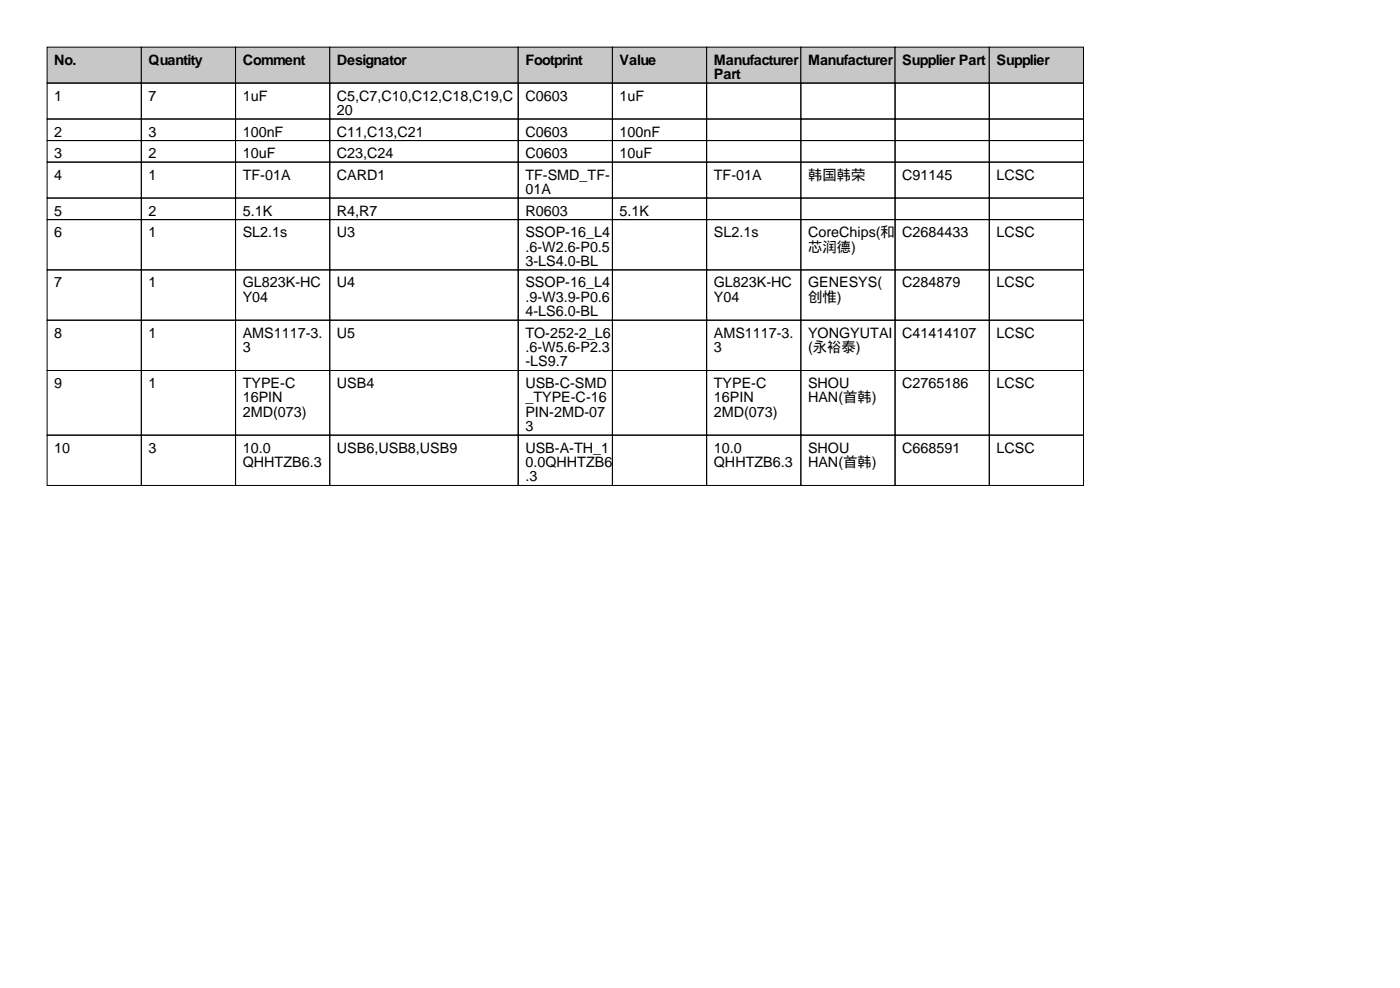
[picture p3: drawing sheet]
<svg xmlns="http://www.w3.org/2000/svg" width="297mm" height="210mm" viewBox="0 0 297 210" stroke-linecap="round" stroke-linejoin="round" font-family="sans-serif">
<defs><g id="words">
<g font-size="3">
<text x="11.5" y="13.7">No.</text>
<text x="31.5" y="13.7">Quantity</text>
<text x="51.5" y="13.7">Comment</text>
<text x="71.5" y="13.7">Designator</text>
<text x="111.5" y="13.7">Footprint</text>
<text x="131.5" y="13.7">Value</text>
<text x="151.5" y="13.7">Manufacturer</text>
<text x="151.5" y="16.8">Part</text>
<text x="171.5" y="13.7">Manufacturer</text>
<text x="191.5" y="13.7">Supplier Part</text>
<text x="211.5" y="13.7">Supplier</text>
<text x="11.5" y="21.3">1</text>
<text x="31.5" y="21.3">7</text>
<text x="51.5" y="21.3">1uF</text>
<text x="71.5" y="21.3">C5,C7,C10,C12,C18,C19,C</text>
<text x="111.5" y="21.3">C0603</text>
<text x="131.5" y="21.3">1uF</text>
<text x="11.5" y="29">2</text>
<text x="31.5" y="29">3</text>
<text x="51.5" y="29">100nF</text>
<text x="71.5" y="24.4">20</text>
<text x="71.5" y="29">C11,C13,C21</text>
<text x="111.5" y="29">C0603</text>
<text x="131.5" y="29">100nF</text>
<text x="11.5" y="33.5">3</text>
<text x="31.5" y="33.5">2</text>
<text x="51.5" y="33.5">10uF</text>
<text x="71.5" y="33.5">C23,C24</text>
<text x="111.5" y="33.5">C0603</text>
<text x="131.5" y="33.5">10uF</text>
<text x="11.5" y="38.1">4</text>
<text x="31.5" y="38.1">1</text>
<text x="51.5" y="38.1">TF-01A</text>
<text x="71.5" y="38.1">CARD1</text>
<text x="111.5" y="38.1">TF-SMD_TF-</text>
<text x="111.5" y="41.2">01A</text>
<text x="151.5" y="38.1">TF-01A</text>
<text x="171.5" y="38.1">韩国韩荣</text>
<text x="191.5" y="38.1">C91145</text>
<text x="211.5" y="38.1">LCSC</text>
<text x="11.5" y="45.7">5</text>
<text x="31.5" y="45.7">2</text>
<text x="51.5" y="45.7">5.1K</text>
<text x="71.5" y="45.7">R4,R7</text>
<text x="111.5" y="45.7">R0603</text>
<text x="131.5" y="45.7">5.1K</text>
<text x="11.5" y="50.3">6</text>
<text x="31.5" y="50.3">1</text>
<text x="51.5" y="50.3">SL2.1s</text>
<text x="71.5" y="50.3">U3</text>
<text x="111.5" y="50.3">SSOP-16_L4</text>
<text x="111.5" y="53.3">.6-W2.6-P0.5</text>
<text x="151.5" y="50.3">SL2.1s</text>
<text x="171.5" y="50.3">CoreChips(和</text>
<text x="171.5" y="53.3">芯润德)</text>
<text x="191.5" y="50.3">C2684433</text>
<text x="211.5" y="50.3">LCSC</text>
<text x="111.5" y="56.4">3-LS4.0-BL</text>
<text x="11.5" y="61">7</text>
<text x="31.5" y="61">1</text>
<text x="51.5" y="61">GL823K-HC</text>
<text x="51.5" y="64">Y04</text>
<text x="71.5" y="61">U4</text>
<text x="111.5" y="61">SSOP-16_L4</text>
<text x="111.5" y="64">.9-W3.9-P0.6</text>
<text x="151.5" y="61">GL823K-HC</text>
<text x="151.5" y="64">Y04</text>
<text x="171.5" y="61">GENESYS(</text>
<text x="171.5" y="64">创惟)</text>
<text x="191.5" y="61">C284879</text>
<text x="211.5" y="61">LCSC</text>
<text x="11.5" y="71.6">8</text>
<text x="31.5" y="71.6">1</text>
<text x="51.5" y="71.6">AMS1117-3.</text>
<text x="71.5" y="71.6">U5</text>
<text x="111.5" y="67.1">4-LS6.0-BL</text>
<text x="111.5" y="71.6">TO-252-2_L6</text>
<text x="151.5" y="71.6">AMS1117-3.</text>
<text x="171.5" y="71.6">YONGYUTAI</text>
<text x="191.5" y="71.6">C41414107</text>
<text x="211.5" y="71.6">LCSC</text>
<text x="51.5" y="74.7">3</text>
<text x="111.5" y="74.7">.6-W5.6-P2.3</text>
<text x="111.5" y="77.7">-LS9.7</text>
<text x="151.5" y="74.7">3</text>
<text x="171.5" y="74.7">(永裕泰)</text>
<text x="11.5" y="82.3">9</text>
<text x="31.5" y="82.3">1</text>
<text x="51.5" y="82.3">TYPE-C</text>
<text x="71.5" y="82.3">USB4</text>
<text x="111.5" y="82.3">USB-C-SMD</text>
<text x="151.5" y="82.3">TYPE-C</text>
<text x="171.5" y="82.3">SHOU</text>
<text x="191.5" y="82.3">C2765186</text>
<text x="211.5" y="82.3">LCSC</text>
<text x="51.5" y="85.3">16PIN</text>
<text x="51.5" y="88.4">2MD(073)</text>
<text x="111.5" y="85.3">_TYPE-C-16</text>
<text x="111.5" y="88.4">PIN-2MD-07</text>
<text x="151.5" y="85.3">16PIN</text>
<text x="151.5" y="88.4">2MD(073)</text>
<text x="171.5" y="85.3">HAN(首韩)</text>
<text x="111.5" y="91.4">3</text>
<text x="11.5" y="96">10</text>
<text x="31.5" y="96">3</text>
<text x="51.5" y="96">10.0</text>
<text x="51.5" y="99.1">QHHTZB6.3</text>
<text x="71.5" y="96">USB6,USB8,USB9</text>
<text x="111.5" y="96">USB-A-TH_1</text>
<text x="111.5" y="99.1">0.0QHHTZB6</text>
<text x="151.5" y="96">10.0</text>
<text x="151.5" y="99.1">QHHTZB6.3</text>
<text x="171.5" y="96">SHOU</text>
<text x="171.5" y="99.1">HAN(首韩)</text>
<text x="191.5" y="96">C668591</text>
<text x="211.5" y="96">LCSC</text>
<text x="111.5" y="102.1">.3</text>
</g>
</g></defs>
<g fill="#c7c7c7" stroke="#000" stroke-width=".21">
<path d="M10 10h20v7.6h-20z"/>
<path d="M30 10h20v7.6h-20z"/>
<path d="M50 10h20v7.6h-20z"/>
<path d="M70 10h40v7.6h-40z"/>
<path d="M110 10h20v7.6h-20z"/>
<path d="M130 10h20v7.6h-20z"/>
<path d="M150 10h20v7.6h-20z"/>
<path d="M170 10h20v7.6h-20z"/>
<path d="M190 10h20v7.6h-20z"/>
<path d="M210 10h20v7.6h-20z"/>
</g>
<g fill="none" stroke="#000" stroke-width=".21">
<path d="M10 17.6h20v7.6h-20zM30 17.6h20v7.6h-20zM50 17.6h20v7.6h-20zM70 17.6h40v7.6h-40zM110 17.6h20v7.6h-20zM130 17.6h20v7.6h-20zM150 17.6h20v7.6h-20zM170 17.6h20v7.6h-20zM190 17.6h20v7.6h-20zM210 17.6h20v7.6h-20zM10 25.2h20v4.6h-20zM10 29.8h20v4.6h-20z"/>
<path d="M10 34.4h20v7.6h-20zM30 25.2h20v4.6h-20zM30 29.8h20v4.6h-20zM30 34.4h20v7.6h-20zM50 25.2h20v4.6h-20zM50 29.8h20v4.6h-20zM50 34.4h20v7.6h-20zM70 25.2h40v4.6h-40zM70 29.8h40v4.6h-40zM70 34.4h40v7.6h-40zM110 25.2h20v4.6h-20zM110 29.8h20v4.6h-20z"/>
<path d="M110 34.4h20v7.6h-20zM130 25.2h20v4.6h-20zM130 29.8h20v4.6h-20zM130 34.4h20v7.6h-20zM150 25.2h20v4.6h-20zM150 29.8h20v4.6h-20zM150 34.4h20v7.6h-20zM170 25.2h20v4.6h-20zM170 29.8h20v4.6h-20zM170 34.4h20v7.6h-20zM190 25.2h20v4.6h-20zM190 29.8h20v4.6h-20z"/>
<path d="M190 34.4h20v7.6h-20zM210 25.2h20v4.6h-20zM210 29.8h20v4.6h-20zM210 34.4h20v7.6h-20zM10 42h20v4.6h-20zM10 46.6h20v10.6h-20zM10 57.2h20v10.7h-20zM30 42h20v4.6h-20zM30 46.6h20v10.6h-20zM30 57.2h20v10.7h-20zM50 42h20v4.6h-20zM50 46.6h20v10.6h-20z"/>
<path d="M50 57.2h20v10.7h-20zM70 42h40v4.6h-40zM70 46.6h40v10.6h-40zM70 57.2h40v10.7h-40zM110 42h20v4.6h-20zM110 46.6h20v10.6h-20zM110 57.2h20v10.7h-20zM130 42h20v4.6h-20zM130 46.6h20v10.6h-20zM130 57.2h20v10.7h-20zM150 42h20v4.6h-20zM150 46.6h20v10.6h-20z"/>
<path d="M150 57.2h20v10.7h-20zM170 42h20v4.6h-20zM170 46.6h20v10.6h-20zM170 57.2h20v10.7h-20zM190 42h20v4.6h-20zM190 46.6h20v10.6h-20zM190 57.2h20v10.7h-20zM210 42h20v4.6h-20zM210 46.6h20v10.6h-20zM210 57.2h20v10.7h-20zM10 67.9h20v10.7h-20zM10 78.6h20v13.7h-20z"/>
<path d="M30 67.9h20v10.7h-20zM30 78.6h20v13.7h-20zM50 67.9h20v10.7h-20zM50 78.6h20v13.7h-20zM70 67.9h40v10.7h-40zM70 78.6h40v13.7h-40zM110 67.9h20v10.7h-20zM110 78.6h20v13.7h-20zM130 67.9h20v10.7h-20zM130 78.6h20v13.7h-20zM150 67.9h20v10.7h-20zM150 78.6h20v13.7h-20z"/>
<path d="M170 67.9h20v10.7h-20zM170 78.6h20v13.7h-20zM190 67.9h20v10.7h-20zM190 78.6h20v13.7h-20zM210 67.9h20v10.7h-20zM210 78.6h20v13.7h-20zM10 92.3h20v10.7h-20zM30 92.3h20v10.7h-20zM50 92.3h20v10.7h-20zM70 92.3h40v10.7h-40zM110 92.3h20v10.7h-20zM130 92.3h20v10.7h-20z"/>
<path d="M150 92.3h20v10.7h-20zM170 92.3h20v10.7h-20zM190 92.3h20v10.7h-20zM210 92.3h20v10.7h-20z"/>
</g>
<use href="#words"/>
</svg>
